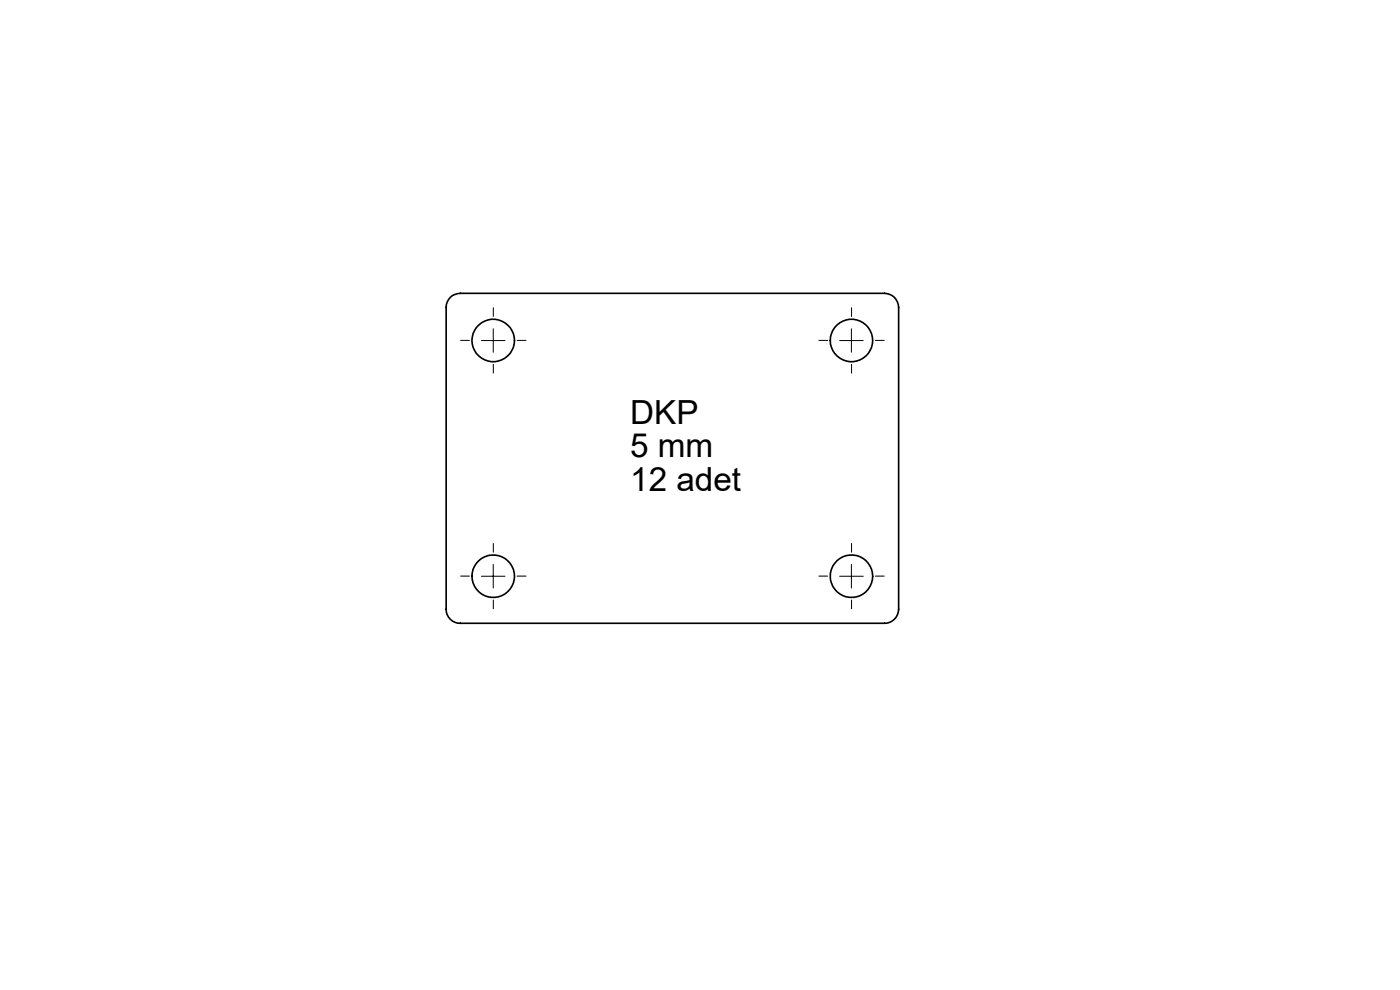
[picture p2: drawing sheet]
<svg xmlns="http://www.w3.org/2000/svg" width="297mm" height="210mm" viewBox="0 0 297 210" stroke-linecap="round" stroke-linejoin="round" font-family="sans-serif">
<defs><g id="words">
<g font-size="7.1">
<text x="133.7" y="90">DKP</text>
<text x="133.7" y="97">5 mm</text>
<text x="133.7" y="104.1">12 adet</text>
</g>
</g></defs>
<g fill="none" stroke="#000" stroke-width=".35">
<path d="M95.5 63.1a3.3 3.3 0 0 1 2.1-.9h90a3 3 0 0 1 3 3v64a3 3 0 0 1-3 3h-90a2.95 2.95 0 0 1-2.9-3v-64a3 3 0 0 1 .8-2.1z"/>
<circle cx="104.7" cy="72.2" r="4.5"/>
<circle cx="180.6" cy="72.2" r="4.5"/>
<circle cx="104.6" cy="122.2" r="4.5"/>
<circle cx="180.6" cy="122.2" r="4.5"/>
</g>
<g fill="none" stroke="#000" stroke-width=".21" stroke-dasharray="15.2 1.3 1.3 1.3" stroke-linecap="butt">
<path d="M99.7 72.2h-2M104.7 67.2v-2M104.7 77.2v2M109.7 72.2h2M175.7 72.2h-2M180.7 67.2v-2M180.7 77.2v2M185.7 72.2h2M104.7 117.2v-2M180.7 117.2v-2M99.7 122.2h-2M104.7 127.2v2"/>
<path d="M109.7 122.2h2M175.7 122.2h-2M180.7 127.2v2M185.7 122.2h2"/>
</g>
<path d="M102.1 72.2h5M104.6 69.7v5M178.1 72.2h5M180.6 69.7v5M104.6 119.7v5M180.6 119.7v5M102.1 122.2h5M178.1 122.2h5" fill="none" stroke="#000" stroke-width=".21"/>
<use href="#words"/>
</svg>
